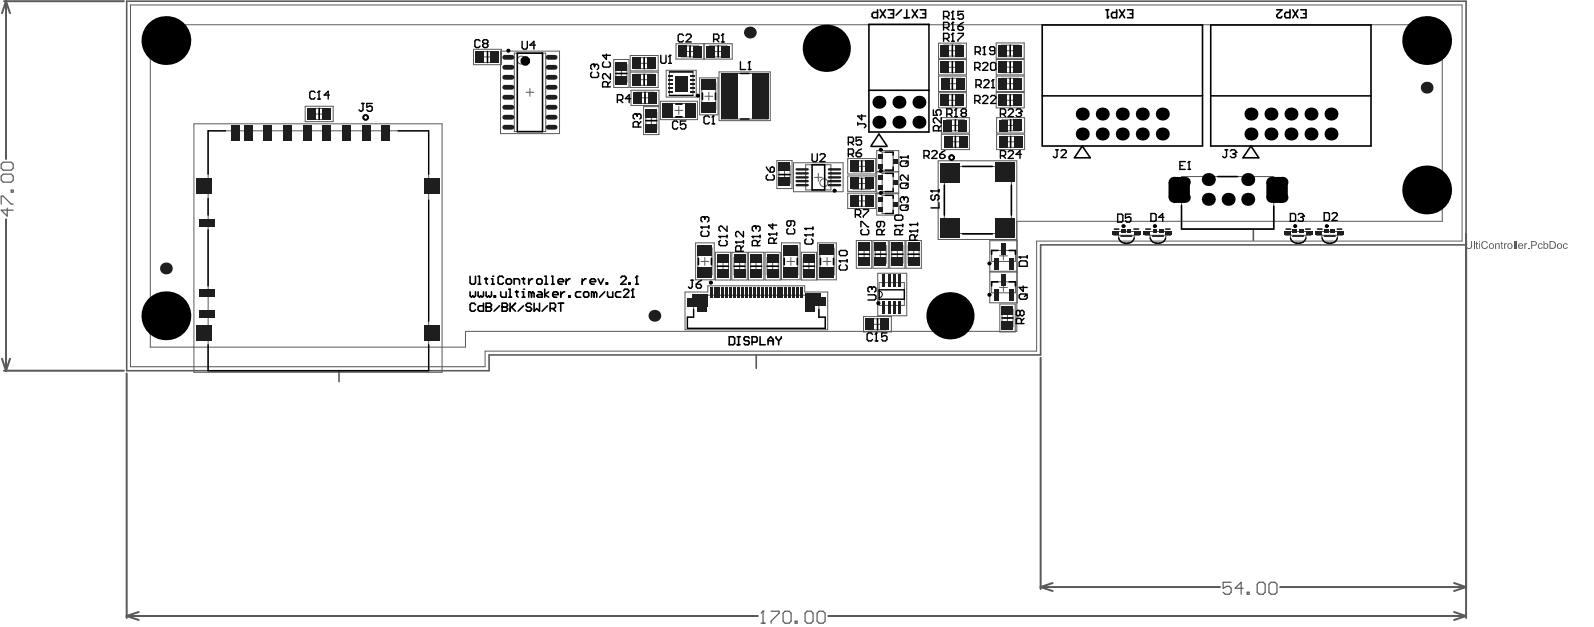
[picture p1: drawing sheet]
<svg xmlns="http://www.w3.org/2000/svg" width="337mm" height="133mm" viewBox="0 0 337 133" stroke-linecap="round" stroke-linejoin="round" font-family="sans-serif">
<g fill="none" stroke="#5a5a5a" stroke-width=".21">
<path d="M27.6 1.1h281.7v49.9h-90v23.3h-116.7v3.3h-75zM100.2 10.4h5.9v3.3h-5.9zM101.3 10.9h3.7v2.3h-3.7zM102.3 12h1.6M103.1 11.2v1.7M105.9 10.8h12.5v17.5h-12.5zM108.8 11.2h6.7v16.6h-6.7zM111.3 19.5h1.7M112.1 18.7v1.7M129.9 12.6h3.2v5.9h-3.2zM130.3 13.7h2.4v3.7h-2.4zM130.6 15.5h1.7"/>
<path d="M131.5 14.7v1.7M133.3 11.7h6v3.3h-6zM133.3 15.3h6v3.2h-6zM133.5 19.1h5.9v3.2h-5.9zM134.5 12.2h3.7v2.3h-3.7zM134.5 15.7h3.7v2.3h-3.7zM134.6 19.5h3.7v2.4h-3.7zM135.5 16.9h1.6M135.5 13.4h1.6M136.3 12.5v1.7M136.3 16.1v1.6M136.5 19.9v1.6"/>
<path d="M141 14.9h6.3v5.6h-6.3zM141.6 15.2h5v5h-5zM143 9.3h5.9v3.2h-5.9zM144.1 9.7h3.7v2.3h-3.7zM145.1 10.9h1.7M146 10.1v1.6M148 16.5h3.9v7.8h-3.9zM148.5 17.5h3v5.7h-3zM149 9.3h5.9v3.2h-5.9zM150 19.5v1.7M150.1 9.7h3.7v2.3h-3.7zM151.2 10.9h1.6"/>
<path d="M152 10.1v1.6M152.1 15.2h10.9v10.3h-10.9zM152.6 15.5h9.9v9.7h-9.9zM198.6 9.1h5.9v3.2h-5.9zM198.6 12.6h5.9v3.2h-5.9zM198.6 16.1h5.9v3.3h-5.9zM198.6 19.6h5.9v3.2h-5.9zM199.7 9.5h3.7v2.4h-3.7zM199.7 13.1h3.7v2.3h-3.7zM199.7 16.6h3.7v2.3h-3.7zM200.7 17.7h1.6M200.7 10.7h1.6"/>
<path d="M200.7 14.2h1.6M201.5 9.9v1.7M201.5 13.4v1.6M201.5 16.9v1.6M210.8 9.1h5.9v3.2h-5.9zM210.8 12.6h5.9v3.2h-5.9zM210.8 16.1h5.9v3.3h-5.9zM210.8 19.6h5.9v3.2h-5.9zM211.9 9.5h3.7v2.4h-3.7zM211.9 13.1h3.7v2.3h-3.7zM211.9 16.6h3.7v2.3h-3.7zM212.9 17.7h1.7"/>
<path d="M212.9 14.2h1.7M212.9 10.7h1.7M213.7 9.9v1.6M213.7 13.4v1.6M213.7 16.9v1.6M41 26.2h52.5v52.6h-52.5zM44 27.7h46.7v50.7h-46.7zM64.6 22.5h5.9v3.2h-5.9zM65.7 22.9h3.7v2.4h-3.7zM66.7 24.1h1.7M67.5 23.3v1.6M135.6 20.7h1.7"/>
<path d="M136.2 22.6h3.2v5.9h-3.2zM136.6 23.7h2.4v3.6h-2.4zM137 25.5h1.6M137.8 24.7v1.7M139.7 21.4h7.9v3.9h-7.9zM140.8 21.9h5.7v2.9h-5.7zM142.8 23.4h1.7M143.6 22.5v1.7M149.1 20.4h1.7M164.4 34h3.2v5.9h-3.2zM164.8 35.1h2.4v3.6h-2.4zM165.1 36.9h1.7"/>
<path d="M166 36.1v1.7M167.9 34.4h10.5v6.2h-10.5zM170.5 34.9h5.3v5.3h-5.3zM172.3 37.5h1.7M173.1 36.7v1.6M179.4 33.5h5.9v3.3h-5.9zM179.4 37.2h5.9v3.3h-5.9zM180.5 34h3.6v2.3h-3.6zM180.5 37.7h3.6v2.3h-3.6zM181.5 38.8h1.7M181.5 35.2h1.7M182.3 34.4v1.6"/>
<path d="M182.3 38v1.7M185.5 31.9h4.7v8.9h-4.7zM185.5 36.3h4.7M186.6 32.2h2.4v3.8h-2.4zM186.6 36.7h2.4v3.8h-2.4zM199.2 24.9h5.9v3.2h-5.9zM199.2 28.4h5.9v3.2h-5.9zM199.7 20h3.7v2.4h-3.7zM199.8 35.2h14.2v14.2h-14.2zM200.3 25.4h3.7v2.3h-3.7zM200.3 28.9h3.7v2.3h-3.7zM200.7 21.2h1.6"/>
<path d="M201.3 30h1.7M201.3 26.5h1.7M201.5 20.4v1.7M202.1 25.7v1.6M202.1 29.2v1.6M210.9 24.9h5.9v3.2h-5.9zM210.9 28.4h5.9v3.2h-5.9zM211.9 20h3.7v2.4h-3.7zM212 25.4h3.6v2.3h-3.6zM212 28.9h3.6v2.3h-3.6zM212.9 21.2h1.7M213 30h1.7"/>
<path d="M213 26.5h1.7M213.7 20.4v1.6M213.8 25.7v1.6M213.8 29.2v1.6M250 37.4h19.5v11.1h-19.5zM147.2 51.4h3.9v7.8h-3.9zM147.6 52.5h3v5.6h-3zM148.3 55.3h1.7M149.1 54.5v1.7M151.4 53.4h3.2v5.8h-3.2zM151.8 54.5h2.3v3.6h-2.3zM152.1 56.3h1.7"/>
<path d="M153 55.5v1.6M154.8 53.4h3.3v5.8h-3.3zM155.3 54.5h2.3v3.6h-2.3zM155.6 56.3h1.7M156.5 55.5v1.6M158.4 53.4h3.2v5.8h-3.2zM158.8 54.5h2.4v3.6h-2.4zM159.2 56.3h1.6M160 55.5v1.6M161.9 53.4h3.2v5.8h-3.2zM162.3 54.5h2.4v3.6h-2.4zM162.6 56.3h1.7"/>
<path d="M163.5 55.5v1.6M165.3 51.4h4v7.8h-4zM165.8 52.5h3v5.6h-3zM166.5 55.3h1.6M167.3 54.5v1.7M169.5 53.4h3.3v5.8h-3.3zM170 54.5h2.3v3.6h-2.3zM170.3 56.3h1.7M171.1 55.5v1.6M173 51.4h3.9v7.8h-3.9zM173.5 52.5h3v5.6h-3zM174.1 55.3h1.7"/>
<path d="M175 54.5v1.7M179.4 40.9h5.9v3.2h-5.9zM180.5 41.3h3.6v2.3h-3.6zM181.2 50.9h3.2v5.8h-3.2zM181.5 42.5h1.7M181.6 52h2.4v3.6h-2.4zM182 53.8h1.6M182.3 41.7v1.6M182.8 53v1.6M184.7 50.9h3.3v5.8h-3.3zM185.2 52h2.3v3.6h-2.3zM185.5 53.8h1.6"/>
<path d="M185.5 41h4.7v4.5h-4.7zM185.7 57.8h6.1v9h-6.1zM186 59.8h5.3v4.8h-5.3zM186.3 53v1.6M186.6 41.3h2.4v3.9h-2.4zM188.2 50.9h3.3v5.8h-3.3zM188.7 52h2.3v3.6h-2.3zM189 53.8h1.7M189.9 53v1.6M191.7 50.9h3.2v5.8h-3.2zM192.1 52h2.4v3.6h-2.4zM192.5 53.8h1.6"/>
<path d="M193.3 53v1.6M209.4 50.9h5.8v6.5h-5.8zM209.4 57.6h5.8v6.5h-5.8zM209.8 53h5v2.3h-5zM209.8 59.6h5v2.3h-5zM211.5 54.1h1.6M212.3 53.3v1.7M212.3 60v1.7M215.1 46.8h90.1v-41.6h-273.4v68.2h66.7v-3.3h116.6v-36.1h-16.6v16.7h16.6M235.7 49h5.3v.8h-5.3zM236.6 49.8v.3M236.7 50.1a1.31 1.31 0 0 0 1.3 1.3"/>
<path d="M238 51.5h.7M240 49.8a1.37 1.37 0 0 1-1.3 1.6M242.3 49h5.4v.8h-5.4zM243.3 49.8a1.37 1.37 0 0 0 1.3 1.6M244.6 51.5h.7M246.6 50.1a1.31 1.31 0 0 1-1.3 1.3M246.7 49.8v.3M272 49h5.3v.8h-5.3zM273 49.8a1.37 1.37 0 0 0 1.3 1.6M274.3 51.5h.7M276.3 49.8a1.37 1.37 0 0 1-1.3 1.6M278.6 49h5.4v.8h-5.4z"/>
<path d="M279.7 49.8v.3M279.7 50.1a1.31 1.31 0 0 0 1.3 1.3M281 51.5h.7M283 49.8a1.43 1.43 0 0 1-1.3 1.6M144.9 61.8h4.9v-1.3h20.5v1.3h4.8v8h-30.2zM146.8 62.5h26.5v4.6h1.3v2.4h-29.2v-2.4h1.4zM182.7 67h5.9v3.2h-5.9zM183.8 67.4h3.7v2.4h-3.7zM184.8 68.6h1.7M185.7 67.8v1.7M211.5 60.8h1.6M211.5 64.3h3.3v5.9h-3.3z"/>
<path d="M212 65.5h2.3v3.6h-2.3zM212.3 67.3h1.7M213.1 66.5v1.6"/>
<circle cx="110.3" cy="12.7" r=".85"/>
<circle cx="174.3" cy="38.7" r=".85"/>
</g>
<g fill="none" stroke="#5a5a5a" stroke-width=".42">
<path d="M.8 .3h25.4M1.3 .3l-.9 2.5M1.3 .3v33.3M1.3 .3l.8 2.5M1.3 46.4v32M310.2 49.5v81.2M.4 75.9l.9 2.5M.8 78.4h25.4M2.1 75.9l-.8 2.5M26.8 79v51.7M220.2 75.7v48.9M26.8 130.3l2.5 .9"/>
<path d="M26.8 130.3h133.5M29.3 129.5l-2.5 .8M175.3 130.3h134.9M220.2 124.2l2.5 .8M220.2 124.2h37.9M222.7 123.3l-2.5 .9M270.9 124.2h39.3M307.7 123.3l2.5 .9M307.7 129.5l2.5 .8M310.2 130.3l-2.5 .9M310.2 124.2l-2.5 .8"/>
</g>
<path d="M26.8 .3h283.4v51.5h-90v23.3h-116.7v3.3h-76.7zM265.2 48.5v2.3M71.7 78.4v2.4M160 75.1v2.8" fill="none" stroke="#5a5a5a" stroke-width=".34"/>
<g fill="none" stroke="#5a5a5a" stroke-width=".25">
<path d="M.3 34.7l.4-.4h1.7l.4 .4v.9l-.4 .4h-1.7l-.4-.4zM.3 37.3l.4-.5h1.7l.4 .5v.8l-.4 .4h-1.7l-.4-.4zM.3 43.2v-1.7h.4l1.7 1.7h.4M1.5 44v1.7l-1.2-1.2h2.5M2.4 40.2h.4v.4h-.4zM161 131.8h.9M161.4 129.3h.1M161.4 129.3v2.5M161.4 129.3l-.4 .4M163.1 129.3h1.7v.4l-1.7 1.7v.4M165.7 129.7l.4-.4h.9l.4 .4v1.7l-.4 .4h-.9l-.4-.4zM168.2 131.4h.4v.4h-.4z"/>
<path d="M170.3 129.7l.5-.4h.8l.4 .4v1.7l-.4 .4h-.8l-.5-.4zM172.9 129.7l.4-.4h.8l.5 .4v1.7l-.5 .4h-.8l-.4-.4zM260.5 123.2h-1.7v1.2l.8-.4h.5l.4 .4v.9l-.4 .4h-.9l-.4-.4M263 124.4h-1.7l1.3-1.2v2.5M263.9 125.3h.4v.4h-.4zM266 123.6l.4-.4h.9l.4 .4v1.7l-.4 .4h-.9l-.4-.4zM268.5 123.6l.4-.4h.9l.4 .4v1.7l-.4 .4h-.9l-.4-.4z"/>
</g>
<g fill="#5a5a5a">
<path d="M310.2 51h.2v1.1a.43 .43 0 0 0 .5 .4 .43 .43 0 0 0 .3-.5v-1h.3l-.1 1.3-.2 .3h-.5a.53 .53 0 0 1-.5-.6z"/>
<path d="M311.8 51h.2v1.6h-.2z"/>
<path d="M312.3 51.2l.2-.2v.5h.2v.1h-.2v.8l.3 .2h-.4l-.1-1h-.1z"/>
<path d="M313.6 51.2l.7-.2 .3 .1 .2 .4-.2-.1a.6 .6 0 0 0-1 .1 .6 .6 0 0 0 .3 .9l.4 .1 .3-.4h.2l-.4 .5h-.7l-.3-.5z"/>
<path d="M316.3 51.5h.2v.1l.4-.2 .3 .2 .1 1h-.2v-.7a.28 .28 0 0 0-.3-.3 .28 .28 0 0 0-.3 .4v.6h-.2z"/>
<path d="M317.6 51.2l.2-.2v.5h.2v.1h-.2v.8l.3 .2-.5-.1v-.9h-.1z"/>
<path d="M318.2 51.5h.2v.1l.3-.2 .2 .1-.5 .3v.8h-.2z"/>
<path d="M320.3 51h.1v1.6h-.1z"/>
<path d="M320.7 51h.2v1.6h-.2z"/>
<path d="M322.5 51.5h.2v.1l.4-.1v.2a.26 .26 0 0 0-.3 0 .26 .26 0 0 0-.1 .3v.6h-.2z"/>
<path d="M323.4 52.4h.2v.2h-.2z"/>
<path d="M325.5 51.6l.4-.2 .5 .4h-.2l-.3-.2-.3 .4a.34 .34 0 0 0 .2 .5 .34 .34 0 0 0 .4-.3h.2l-.2 .4h-.6l-.2-.3z"/>
<path d="M330.7 51.7l.5-.3 .4 .2 .1 .2h-.3a.36 .36 0 0 0-.5-.1 .36 .36 0 0 0 0 .5 .3 .3 0 0 0 .3 .3 .3 .3 0 0 0 .3-.3h.2v.2l-.3 .2-.6-.1z"/>
<path d="M312.9 51h.2v.3h-.2zM312.9 51.5h.2v1.1h-.2z"/>
<path d="M315 52.1a.6 .6 0 0 1 1.2 0 .6 .6 0 0 1-1.2 0zM315.2 52a.4 .4 0 0 0 .8 0 .4 .4 0 0 0-.8 0z"/>
<path d="M318.9 52a.6 .6 0 0 1 1.2 0 .6 .6 0 0 1-1.2 0zM319.2 51.8v.6l.4 .1 .2-.3v-.4l-.3-.2z"/>
<path d="M321.3 51.7l.5-.3 .5 .4v.3h-.9a.33 .33 0 0 0 .3 .4 .33 .33 0 0 0 .3-.2h.3l-.2 .3-.3 .1-.5-.2-.1-.2zM321.5 51.8l-.1 .1h.6a.33 .33 0 0 0-.2-.3 .33 .33 0 0 0-.3 .2z"/>
<path d="M324 51h.9l.3 .4-.2 .5-.8 .1v.6h-.2zM324.2 51.2v.6h.4a.3 .3 0 0 0 .4-.3 .3 .3 0 0 0-.4-.3z"/>
<path d="M326.6 51h.1v.6l.4-.2 .5 .4v.5l-.3 .3h-.4l-.2-.1v.1h-.1zM326.8 51.7v.6a.38 .38 0 0 0 .6 0 .38 .38 0 0 0-.1-.6l-.2-.1z"/>
<path d="M327.8 51h1l.4 .4v.7l-.3 .5h-1.1zM328.1 51.2v1.2h.7l.2-.5-.1-.5-.2-.2z"/>
<path d="M329.4 52a.6 .6 0 0 1 1.2 0 .6 .6 0 0 1-1.2 0zM329.7 51.8l-.1 .2a.39 .39 0 0 0 .5 .5 .39 .39 0 0 0 .2-.7 .32 .32 0 0 0-.3-.2 .32 .32 0 0 0-.3 .2z"/>
</g>
<g fill="none" stroke="#000" stroke-width=".34">
<path d="M103.1 10.9v2.3M109.5 11.2h5.3v16.6h-5.3zM130.3 15.5h2.4M136.3 12.2v2.3M136.3 15.7v2.3M136.5 19.5v2.4M146 9.7v2.3M148.6 19.7v1.3M151.4 19.7v1.3M152 9.7v2.3M183.8 5.2h12.7v22.7h-12.7zM183.8 19.1h12.7"/>
<path d="M185.7 2.1v1.7h-.9l-.3-.3v-.6l.3-.3h.9M186.2 2.1l1.2 1.7M187.4 2.1l-1.2 1.7M187.9 2.1h1.2v1.7h-1.2M188.5 2.9h.6M190.7 2.1l-1.1 1.1M191.3 3.8h1.1M191.8 2.1v1.7M193 2.1l1.1 1.7M194.1 2.1l-1.1 1.7M194.7 2.1h1.1v1.7h-1.1M195.2 2.9h.6"/>
<path d="M201.5 9.5v2.4M201.5 13.1v2.3M201.5 16.6v2.3M213.7 9.5v2.4M213.7 13.1v2.3M213.7 16.6v2.3M220.5 5.3h33.9v25.6h-33.9zM234 2.1h.6M234.3 2.1v1.7l.3-.3M236.3 2.1v1.7h-.9l-.2-.3v-.6l.2-.3h.9M236.9 2.1l1.1 1.7M238 2.1l-1.1 1.7"/>
<path d="M238.6 2.1h1.1v1.7h-1.1M239.1 2.9h.6M256.2 5.3h33.9v25.6h-33.9zM270.1 2.1h1.1l-1.1 1.1v.3l.3 .3h.6l.2-.3M272.9 2.1v1.7h-.8l-.3-.3v-.6l.3-.3h.8M273.5 2.1l1.1 1.7M274.6 2.1l-1.1 1.7M275.2 2.1h1.1v1.7h-1.1M275.8 2.9h.5M67.5 22.9v2.4M136.6 25.5h2.4M143 24.7h1.3"/>
<path d="M143 22h1.3M164.8 36.9h2.4M171.8 34.9h2.7v5.3h-2.7zM182.3 34v2.3M182.3 37.7v2.3M184.3 30.8l1.7-2.4 1.7 2.4M184.3 31h3.4M199.8 39.2v6.3M201.5 20v2.4M202.1 25.4v2.3M202.1 28.9v2.3M203.7 35.2h6.3"/>
<path d="M213.7 20v2.4M213.8 25.4v2.3M213.8 28.9v2.3M214 39.2v6.3M220.5 20.3h33.9M229 30.9l1.7 2.5h-3.4zM256.2 20.3h33.9M257.6 37.4h4.2M264.7 30.9l1.6 2.5h-3.3zM99.5 58.4v1.4l.3 .3h.5l.3-.3v-1.4M101.2 58.4h.2v1.7M102.6 59h.5"/>
<path d="M102.8 58.7v1.1l.3 .3M104 59h.2v1.1M106.5 58.7l-.3-.3h-.5l-.3 .3v1.1l.3 .3h.5l.3-.3M107.1 59.3l.3-.3h.5l.3 .3v.5l-.3 .3h-.5l-.3-.3zM110.5 59h.5M110.8 58.7v1.1l.2 .3M111.9 59v1.1M112.7 59h-.2l-.6 .6M113.6 59.3l.3-.3h.5l.3 .3v.5l-.3 .3h-.5l-.3-.3zM115.3 58.4h.2v1.7M116.7 58.4h.2v1.7M118.1 59.6h1.1v-.3l-.3-.3h-.5l-.3 .3v.5l.3 .3h.5"/>
<path d="M119.8 59v1.1M120.6 59h-.3l-.5 .6M123.2 59v1.1M124 59h-.3l-.5 .6M124.9 59.6h1.1v-.3l-.3-.3h-.5l-.3 .3v.5l.3 .3h.5M126.6 59l.5 1.1 .6-1.1M128.3 59.8h.2v.3h-.2zM131.3 58.7l.3-.3h.6l.3 .3v.3l-1.2 1.1h1.2M133 59.8h.3v.3h-.3zM134.5 58.7l.2-.3v1.7M147.8 54.6v1.4M150.5 54.6v1.4"/>
<path d="M151.8 56.3h2.3M155.3 56.3h2.3M158.8 56.3h2.4M162.3 56.3h2.4M165.9 54.6v1.4M168.7 54.6v1.4M170 56.3h2.3M173.6 54.6v1.4M176.4 54.6v1.4M181.6 53.8h2.4M182.3 41.3v2.3M185.2 53.8h2.3"/>
<path d="M188.7 53.8h2.3M192.1 53.8h2.4M203.7 49.5h6.3M211.2 53h-1.4v.8M211.2 59.6h-1.4v.9M213.5 59.6h1.3v.9M213.5 53h1.3v.8M250 43.5v5h19.5v-4.9M99.5 61.7v.9l.3 .3 .2-.3 .3 .3 .3-.3v-.9M100.6 64.4l-.3-.3h-.5l-.3 .3v1.1l.3 .3h.5l.3-.3M101.2 61.7v.9l.2 .3 .3-.3 .3 .3 .3-.3v-.9M101.2 60.1h.5"/>
<path d="M102.3 64.1v1.7h-.9l-.2-.3v-.5l.2-.3h.9M102.8 64.1h.9l.3 .3v.3l-.3 .3 .3 .3v.2l-.3 .3h-.9zM102.8 61.7v.9l.3 .3 .3-.3 .3 .3 .3-.3v-.9M102.8 65h.9M104 60.1h.5M104.5 62.6h.3v.3h-.3zM105.7 64.7l-1.2 1.1M105.9 61.7v.9l.3 .3h.9v-1.2M106.2 64.1h.9l.3 .3v.3l-.3 .3 .3 .3v.2l-.3 .3h-.9zM106.2 65h.9M107.6 61.2h.3v1.7M107.6 62.9h.6"/>
<path d="M107.9 64.1v1.7M108.2 65l.9 .8M108.8 60.1v-1.1h.8l.3 .3v.8M109.1 64.1l-1.2 1.2M109.1 61.7h.5M109.3 61.5v1.1l.3 .3M110.5 62.9h.5M110.5 61.7h.3v1.2M110.8 64.7l-1.2 1.1M112.5 64.4l-.3-.3h-.6l-.3 .3v.3l.3 .3h.6l.3 .3v.2l-.3 .3h-.6l-.3-.3M112.5 62v.9M112.5 62l.2-.3 .3 .3v.9"/>
<path d="M112.5 62l-.3-.3h-.3v1.2M113 64.1v1.7l.6-.5 .6 .5v-1.7M113.9 61.7h.5l.3 .3v.9h-.8l-.3-.3 .3-.3h.8M115.3 61.2v1.7M115.3 60.1h.5M115.8 64.7l-1.1 1.1M116.1 61.7l-.8 .6 .8 .6M116.4 65.3h.8l.3-.3v-.6l-.3-.3h-.8v1.7M116.7 60.1h.5M116.9 65.3l.6 .5M116.9 62.3h1.2v-.3l-.3-.3h-.6l-.3 .3v.6l.3 .3h.6M118.1 64.1h1.1"/>
<path d="M118.6 61.7v1.2M118.6 64.1v1.7M119.5 61.7h-.3l-.6 .6M120.3 62.6h.3v.3h-.3zM122.9 61.7h-.9l-.2 .3v.6l.2 .3h.9M123.7 61.7h.6l.3 .3v.6l-.3 .3h-.6l-.2-.3v-.6zM125.7 62l-.3-.3h-.2v1.2M125.7 62v.9M125.7 62l.3-.3 .3 .3v.9M128 61.7l-1.1 1.2M128.5 61.7v.9l.3 .3h.8v-1.2M131.3 61.7h-.8l-.3 .3v.6l.3 .3h.8"/>
<path d="M131.9 61.5l.3-.3h.6l.2 .3v.2l-1.1 1.2h1.1M133.6 62.9h.6M133.6 61.5l.3-.3v1.7M134.5 60.1h.5M154.3 71.2h.8l.3 .3v1.2l-.3 .2h-.8zM156 72.9h.6M156 71.2h.6M156.3 71.2v1.7M158.5 71.5l-.2-.3h-.6l-.3 .3v.3l.3 .3h.6l.2 .3v.3l-.2 .2h-.6l-.3-.2M159.1 72.4h.9l.2-.3v-.6l-.2-.3h-.9v1.7M160.8 71.2v1.7h1.1M162.5 72.1h1.1"/>
<path d="M162.5 72.9v-1.1l.6-.6 .5 .6v1.1M164.2 71.2v.3l.5 .6M164.7 72.1v.8M165.3 71.2v.3l-.6 .6M185.7 67.4v2.4M212 67.3h2.3"/>
</g>
<g fill="none" stroke="#000" stroke-width=".3">
<path d="M66.6 19.6l-.2-.3h-.6l-.3 .3v1.1l.3 .3h.6l.2-.3M67.5 19.3h.1M67.5 19.3v1.7M67.5 19.3l-.3 .3M101.6 8.7l-.3-.3h-.6l-.2 .3v1.1l.2 .3h.6l.3-.3M102.4 9.2l-.3-.2v-.3l.3-.3h.6l.2 .3v.3l-.2 .2M102.4 9.2l-.3 .3v.3l.3 .3h.6l.2-.3v-.3l-.2-.3M102.4 9.2h.6M110.5 8.7v1.4l.3 .3h.5l.3-.3v-1.4M113.3 9.5h-1.2l.9-.8v1.7M125.2 15.3l-.2 .2v.6l.2 .3h1.1l.3-.3v-.6l-.3-.2M125.5 13.6h.1"/>
<path d="M125.5 13.6h-.3l-.2 .3v.5l.2 .3M125.5 13.6l.3 .3M125.8 13.9l.3-.3h.2l.3 .3v.5l-.3 .3M125.8 13.9v.3M127.7 13.1l-.2 .3v.5l.2 .3h1.1l.3-.3v-.5l-.3-.3M128.3 11.4v1.1l-.8-.8h1.6M128.6 18.4v-.9l-.3-.2h-.6l-.2 .2v.9h1.6M129.1 15.6v1.1l-1.1-1.1h-.3l-.2 .3v.5l.2 .3M129.1 17.3l-.5 .5M139.8 11.7v1.4l.3 .3h.6l.2-.3v-1.4M141.5 13.4h.5M141.6 15.2h5"/>
<path d="M141.8 11.7h.1M141.8 11.7v1.7M141.8 11.7l-.3 .3M144.6 7.5l-.3-.3h-.6l-.2 .3v1.1l.2 .3h.6l.3-.3M145.1 7.5l.3-.3h.6l.2 .3v.3l-1.1 1.1h1.1M151 8.3h.8l.3-.2v-.6l-.3-.3h-.8v1.7M151.5 8.3l.6 .6M152.6 8.9h.6M152.9 7.2h.1M152.9 7.2v1.7M152.9 7.2l-.3 .3M156.7 15.5h1.8"/>
<path d="M156.7 13.1v1.6h1.1M158.3 14.7h.6M158.6 13.1h.1M158.6 13.1v1.6M158.6 13.1l-.3 .2M199.6 3.5h.9l.3-.2v-.6l-.3-.3h-.9v1.7M199.6 5.8h.9l.3-.2v-.6l-.3-.3h-.9v1.7M199.6 8.2h.9l.3-.3v-.5l-.3-.3h-.9v1.6M200.2 3.5l.6 .6M200.2 5.8l.6 .6M200.2 8.2l.6 .5M201.3 4.1h.6"/>
<path d="M201.3 6.4h.6M201.3 8.7h.6M201.6 2.4h.1M201.6 4.7h.1M201.6 7.1h.1M201.6 2.4v1.7M201.6 4.7v1.7M201.6 7.1v1.6M201.6 2.4l-.3 .3M201.6 4.7l-.3 .3M201.6 7.1l-.3 .3M202.7 5.6h.8l.3 .2v.3l-.3 .3h-.5l-.3-.3z"/>
<path d="M202.7 7.1h1.1v.3l-1.1 1v.3M203.8 2.4h-1.1v.9l.6-.3h.2l.3 .3v.5l-.3 .3h-.5l-.3-.3M203.8 4.7l-1.1 .9M206.2 14.3h.8l.3-.2v-.6l-.3-.3h-.8v1.7M206.3 11h.8l.3-.3v-.5l-.3-.3h-.8v1.6M206.5 18h.8l.3-.3v-.5l-.3-.3h-.8v1.6M206.8 14.3l.5 .6M206.9 11l.5 .5M207 18l.6 .5M207.9 13.5l.3-.3h.5l.3 .3v.3l-1.1 1.1h1.1M208 11.5h.5M208.1 17.2l.3-.3h.6l.2 .3v.2l-1.1 1.1h1.1"/>
<path d="M208.3 9.9h.1M208.3 9.9v1.6M208.3 9.9l-.3 .3M209.6 13.5l.2-.3h.6l.3 .3v1.1l-.3 .3h-.6l-.2-.3zM209.8 18.5h.6M210.1 16.9h.1M210.1 16.9v1.6M210.1 16.9l-.3 .3M210.5 10.7h-.9l-.2-.3v-.2l.2-.3h.6l.3 .3v1.1l-.3 .2h-.6l-.2-.2M47.7 27.7h-3.7v9.1M67.2 21h.5M69.7 20.1h-1.1l.8-.8v1.7"/>
<path d="M76.5 21.9h.6M76.8 21.9v1.3l-.3 .3h-.2l-.3-.3M78.8 21.9h-1.2v.8l.6-.3h.3l.3 .3v.5l-.3 .3h-.6l-.3-.3M84.2 27.7h6.5v9.1M130.6 21.2h.9l.3-.3v-.6l-.3-.3h-.9v1.7M131.2 21.2l.6 .5M133.4 20.9h-1.1l.8-.9v1.7M134.5 24.1h.1M134.5 24.1h-.2l-.3 .3v.5l.3 .3M134.5 24.1l.3 .3M134.8 24.4l.3-.3h.3l.2 .3v.5l-.2 .3M134.8 24.4v.2"/>
<path d="M135.1 26.9v-.9l-.3-.3h-.5l-.3 .3v.9h1.6M135.6 25.7l-.5 .6M141.6 20.2h5M143.4 25.9l-.2-.3h-.6l-.3 .3v1.1l.3 .3h.6l.2-.3M145.1 25.6h-1.1v.9l.5-.3h.3l.3 .3v.5l-.3 .3h-.5l-.3-.3M150.1 24.8l-.3-.3h-.5l-.3 .3v1.1l.3 .3h.5l.3-.3M150.6 26.2h.6M150.9 24.5h.1M150.9 24.5v1.7M150.9 24.5l-.3 .3M156.7 25.2h1.8M162.1 35.3l.9 1.1"/>
<path d="M162.4 37l-.3 .3v.5l.3 .3h1.1l.3-.3v-.5l-.3-.3M163 35.6l.3-.3h.2l.3 .3v.6l-.3 .2h-.5zM171.8 32.5v1.4l.3 .3h.5l.3-.3v-1.4M173.5 32.8l.3-.3h.5l.3 .3v.3l-1.1 1.1h1.1M179.5 32.6h.8l.3-.2v-.6l-.3-.3h-.8v1.7M179.5 30.1h.8l.3-.2v-.6l-.3-.3h-.8v1.7M180 30.1l.6 .6M180 32.6l.6 .6M181.1 32.4h.9l.3 .2v.3l-.3 .3h-.6l-.3-.3zM181.5 26.2h1.4l.3 .3v.2l-.3 .3M181.5 25.9v.6M182.3 29h-1.2v.9l.6-.3h.3l.3 .3v.5l-.3 .3h-.6l-.3-.3"/>
<path d="M182.3 31.5l-.6 .3-.6 .6M182.3 24.3v1.1l-.8-.9h1.7M187.3 32.2h1.7v.6M187.3 36.7h1.7v.7M189 35.3v.7h-1.7M189 39.8v.7h-1.7M190.5 33.3h.1M190.5 39l.2-.3h1.2l.2 .3v.5l-.2 .3h-1.2l-.2-.3zM190.5 33.3h1.6M190.5 33.3l.2 .2M190.7 34.1h1.2l.2 .3v.5l-.2 .3h-1.2l-.2-.3v-.5zM192.1 37.1v1.1l-1.1-1.1h-.3l-.2 .3v.5l.2 .3"/>
<path d="M192.1 33v.5M192.1 34.1l-.5 .5M192.1 38.7l-.5 .6M195.5 33h.8l.3-.3v-.6l-.3-.2h-.8v1.6M196 33l.6 .5M197.1 32.1l.3-.2h.6l.2 .2v.3l-1.1 1.1h1.1M197.5 23.2v1.2h.8l-.3-.6v-.3l.3-.3h.6l.2 .3v.6l-.2 .3M198.6 27.7v-.8l-.3-.3h-.5l-.3 .3v.8h1.6M198.8 32.7h.8l.3 .3v.3l-.3 .2h-.5l-.3-.2zM199.1 24.9v1.1l-1.1-1.1h-.2l-.3 .3v.5l.3 .3M199.1 26.6l-.5 .5M199.9 31.9l-.5 .2-.6 .6"/>
<path d="M200.3 24.1h.9l.2-.2v-.6l-.2-.3h-.9v1.7M200.9 24.1l.5 .6M202 24.7h.6M202.3 23h.1M202.3 23l-.3 .3M202.3 23v1.7M203.7 23.9l-.3-.3v-.3l.3-.3h.5l.3 .3v.3l-.3 .3M203.7 23.9l-.3 .2v.3l.3 .3h.5l.3-.3v-.3l-.3-.2M203.7 23.9h.5M206.2 21.3h.8l.3-.3v-.5l-.3-.3h-.8v1.7M206.8 21.3l.5 .6M207.9 20.5l.3-.3h.5l.3 .3v.2l-1.1 1.2h1.1"/>
<path d="M209.6 20.5l.2-.3h.6l.3 .3v.2l-1.1 1.2h1.1M211.7 33h.8l.3-.3v-.6l-.3-.2h-.8v1.6M211.7 24.1h.8l.3-.2v-.6l-.3-.3h-.8v1.7M212.2 33l.6 .5M212.2 24.1l.6 .6M213.3 32.1l.3-.2h.6l.2 .2v.3l-1.1 1.1h1.1M213.3 23.3l.3-.3h.6l.2 .3v.3l-1.1 1.1h1.1M215 23.3l.3-.3h.5l.3 .3v.3M215.6 23.9h.2M215.8 23.9l.3 .2v.3l-.3 .3h-.5l-.3-.3M216.1 23.6h.1M216.1 32.7h-1.1l.8-.8v1.6"/>
<path d="M216.1 23.6l-.3 .3M223.4 31.7h.5M223.6 31.7v1.4l-.2 .2h-.3l-.3-.2M224.5 31.9l.2-.2h.6l.3 .2v.3l-1.1 1.1h1.1M249.6 35h.6M250.8 34.2h-1.2v1.6h1.2M251.3 35.8h.6M251.6 34.2h.1M251.6 34.2v1.6M251.6 34.2l-.3 .2M259.2 31.7h.6M259.5 31.7v1.4l-.3 .2h-.2l-.3-.2"/>
<path d="M260.3 31.9l.3-.2h.6l.3 .2v.3M260.9 32.5h.3M261.2 32.5l.3 .3v.3l-.3 .2h-.6l-.3-.2M261.5 32.2h.1M261.5 32.2l-.3 .3M44 42v3.5M44 48.6v11.9M90.7 42.3v25.6M146.2 59.3h.6M146.5 59.3v1.4l-.3 .3h-.3l-.2-.3M148.3 48h.1M148.3 48h1.7"/>
<path d="M148.3 48l.3 .3M148.4 59.3l-1.1 .8M148.6 48.9l-.3 .2v.6l.3 .3h1.1l.3-.3v-.6l-.3-.2M148.9 45.8h.1M148.9 45.8h-.3l-.3 .3v.5l.3 .3M148.9 45.8l.2 .3M149.1 46.1l.3-.3h.3l.3 .3v.5l-.3 .3M149.1 46.1v.3M150 47.7v.6M152.1 50h.1M152.1 50h1.7M152.1 50l.3 .3"/>
<path d="M152.4 50.9l-.3 .2v.6l.3 .3h1.1l.3-.3v-.6l-.3-.2M153.8 47.8v1.1l-1.1-1.1h-.3l-.3 .3v.5l.3 .3M153.8 49.8v.5M155.6 51.2h.1M155.6 51.2h1.7M155.6 51.2l.3 .3M156.7 53.2v-.9l-.2-.3h-.6l-.3 .3v.9h1.7M157.3 49v1.1l-1.1-1.1h-.3l-.3 .3v.5l.3 .3M157.3 52l-.6 .6M157.3 50.9v.6M159.2 50h.1M159.2 50h1.6"/>
<path d="M159.2 50l.2 .3M159.7 47.8h.1M159.7 47.8h-.3l-.2 .3v.5l.2 .3M159.7 47.8l.3 .3M160 48.1l.3-.3h.2l.3 .3v.5l-.3 .3M160 48.1v.3M160.3 52v-.9l-.3-.2h-.6l-.2 .2v.9h1.6M160.8 50.9l-.5 .5M160.8 49.8v.5M162.6 49.5h.1M162.6 49.5l.3 .3M162.6 49.5h1.7"/>
<path d="M163.5 47.3v1.1l-.9-.8h1.7M163.8 51.5v-.8l-.3-.3h-.6l-.3 .3v.8h1.7M164.3 50.4l-.5 .5M164.3 49.3v.5M166.7 48.4l-.2 .2v.6l.2 .3h1.2l.2-.3v-.6l-.2-.2M167.3 46.7v.8l-.3 .3h-.3l-.2-.3v-.5l.2-.3h1.2l.2 .3v.5l-.2 .3M170.3 49.7h.1M170.3 48.3h.1M170.3 49.7h1.7M170.3 49.7l.3 .3M170.3 48.3h1.7M170.3 48.3l.3 .3"/>
<path d="M170.6 50.5l-.3 .3v.6l.3 .2h1.1l.3-.2v-.6l-.3-.3M172 48v.6M172 49.4v.6M177.6 55.2h.1M177.6 55.2h1.6M177.6 53.2l.2-.2h1.1l.3 .2v.6l-.3 .3h-1.1l-.2-.3zM177.6 55.2l.2 .3M177.8 56l-.2 .3v.6l.2 .2h1.1l.3-.2v-.6l-.3-.3M179.2 54.9v.6M181 45.4h.8l.3-.2v-.6l-.3-.3h-.8v1.7M181.5 45.4l.6 .6M182.2 48v-1.1h.2l1.1 1.1h.3"/>
<path d="M182.4 48.6l-.2 .2v.6l.2 .2h1.1l.3-.2v-.6l-.3-.2M182.7 44.3h1.1v.3l-1.1 1.1v.3M186.3 46.9v.8l-.3 .3h-.2l-.3-.3v-.5l.3-.3h1.1l.2 .3v.5l-.2 .3M186.6 49.6v-.8l-.3-.2h-.5l-.3 .2v.8h1.6M187.1 48.6l-.5 .5M187.3 41.3h1.7v.7M189 44.5v.7h-1.7M189.3 47.7h.1M189.3 45.8l.3-.3h1.1l.3 .3v.5l-.3 .3h-1.1l-.3-.3zM189.3 47.7l.3 .3M189.3 47.7h1.7M190.4 49.6v-.8l-.2-.2h-.6l-.3 .2v.8h1.7"/>
<path d="M190.5 43.6l.2-.2h1.2l.2 .2v.6l-.2 .3h-1.2l-.2-.3zM191 48.6l-.6 .5M191 47.5v.5M191 41.7h.1M191 41.7h-.3l-.2 .3v.6l.2 .2M191 41.7l.3 .3M191.3 42v.3M191.3 42l.3-.3h.3l.2 .3v.6l-.2 .2M192.1 43.4l-.5 .5M192.5 48.9h.1M192.5 47.5h.1M192.5 48.9h1.6"/>
<path d="M192.5 48.9l.3 .2M192.5 47.5h1.6M192.5 47.5l.3 .2M193.6 50.8v-.8l-.3-.3h-.5l-.3 .3v.8h1.6M194.1 49.7l-.5 .5M194.1 47.2v.5M194.1 48.6v.5M197 40.4h.1M197 40.4h1.7M197 40.4l.3 .2M197.3 41.2l-.3 .3v.5l.3 .3h.2l.3-.3v-.5l.3-.3h.3l.3 .3v.5l-.3 .3M198.7 42.9v1.1h-1.7"/>
<path d="M198.7 40.1v.5M215.6 54.4h.1M215.6 55.5l.3-.3h1.1l.3 .3v.8h-1.7zM215.6 54.4h1.7M215.6 54.4l.3 .2M217.3 54.1v.5M235.8 48.5h.9M236.5 45.3h.8l.3 .3v1.1l-.3 .3h-.8zM236.7 50.3a1.31 1.31 0 0 0 1.3 1.1M237.2 49.9h2.3M238 51.5h.7M239.3 45.3h-1.2v.8l.9-.2 .3 .2v.6l-.3 .3h-.6l-.3-.3"/>
<path d="M239.9 48.5h1M240 50.3a1.31 1.31 0 0 1-1.3 1.1M242.4 48.5h1M243.4 50.3a1.31 1.31 0 0 0 1.2 1.1M243.5 45.2h.8l.3 .2v1.2l-.3 .2h-.8zM243.8 49.9h2.4M244.6 51.5h.7M246.3 46h-1.1l.8-.8v1.6M246.6 48.5h1M246.6 50.3a1.31 1.31 0 0 1-1.3 1.1M272.1 48.5h1M273 45.2h.8l.3 .2v1.2l-.3 .2h-.8z"/>
<path d="M273 50.3a1.31 1.31 0 0 0 1.3 1.1M273.5 49.9h2.3M274.3 51.5h.7M274.7 45.4l.2-.2h.6l.3 .2v.3M275.2 46h.3M275.5 46l.3 .3v.3l-.3 .2h-.6l-.2-.2M275.8 45.7h.1M275.8 45.7l-.3 .3M276.2 48.5h1M276.3 50.3a1.31 1.31 0 0 1-1.3 1.1M278.7 48.5h1M279.7 50.3a1.31 1.31 0 0 0 1.3 1.1"/>
<path d="M280.2 49.9h2.3M280.2 45h.8l.3 .3v1.1l-.3 .2h-.8zM281 51.5h.7M281.8 45.3l.3-.3h.6l.2 .3v.3l-1.1 1h1.1M282.9 48.5h1M282.9 50.3a1.31 1.31 0 0 1-1.2 1.1M44 72.9v5.5h46.7v-5.5M146.8 65.5v1.6h-1.4v2.4h29.2v-2.4h-1.3v-1.6M147.3 60.1h.9l.2 .3v.3l-.2 .3h-.6l-.3-.3zM183.6 62.4h1.4l.3 .2v.6l-.3 .3h-1.4M184.2 60.7h.1M184.2 60.7h-.3l-.3 .3v.5l.3 .3"/>
<path d="M184.2 60.7l.3 .3M184.5 61l.3-.3h.2l.3 .3v.5l-.3 .3M184.5 61v.2M184.6 70.7l-.3-.3h-.5l-.3 .3v1.1l.3 .3h.5l.3-.3M185.2 72.1h.5M185.4 70.4h.1M185.4 70.4v1.7M185.4 70.4l-.2 .3M186 61.3h5.3v2h-5.3zM187.7 70.4h-1.1v.9l.8-.3 .3 .3v.5l-.3 .3h-.6l-.2-.3M215.6 62.5l.3-.3h1.1l.3 .3v.5l-.3 .3h-1.1l-.3-.3zM215.8 66l-.2-.3h-.3l-.3 .3v.5l.3 .3h.3l.2-.3"/>
<path d="M215.8 66l.3-.3h.3l.3 .3v.5l-.3 .3h-.3l-.3-.3M215.8 66v.5M216.1 68.5v-.9l-.3-.2h-.5l-.3 .2v.9h1.7M216.5 60.5v1.2l-.9-.9h1.7M216.7 67.4l-.6 .5M217.3 62.2l-.6 .5"/>
</g>
<g fill="#000">
<circle cx="35.1" cy="8.6" r="5.2"/>
<circle cx="174.8" cy="10.2" r="5"/>
<circle cx="234.3" cy="3.8" r=".17"/>
<circle cx="301.9" cy="8.6" r="5.2"/>
<circle cx="186" cy="21.6" r="1.38"/>
<circle cx="186" cy="25.9" r="1.38"/>
<circle cx="190.2" cy="25.9" r="1.38"/>
<circle cx="190.2" cy="21.6" r="1.38"/>
<circle cx="194.4" cy="25.9" r="1.38"/>
<circle cx="194.4" cy="21.6" r="1.38"/>
<circle cx="229" cy="28.4" r="1.38"/>
<circle cx="229" cy="24.1" r="1.38"/>
<circle cx="233.2" cy="28.4" r="1.38"/>
<circle cx="233.2" cy="24.1" r="1.38"/>
<circle cx="237.4" cy="28.4" r="1.38"/>
<circle cx="237.4" cy="24.1" r="1.38"/>
<circle cx="241.7" cy="28.4" r="1.38"/>
<circle cx="241.7" cy="24.1" r="1.38"/>
<circle cx="245.9" cy="28.4" r="1.38"/>
<circle cx="245.9" cy="24.1" r="1.38"/>
<circle cx="248.4" cy="38.5" r="1.12"/>
<circle cx="250.6" cy="38.5" r="1.12"/>
<circle cx="255.7" cy="38" r="1.38"/>
<circle cx="264" cy="38" r="1.38"/>
<circle cx="264.7" cy="28.4" r="1.38"/>
<circle cx="264.7" cy="24.1" r="1.38"/>
<circle cx="268.9" cy="28.4" r="1.38"/>
<circle cx="268.9" cy="24.1" r="1.38"/>
<circle cx="269" cy="38.5" r="1.12"/>
<circle cx="271.3" cy="38.5" r="1.12"/>
<circle cx="273.1" cy="28.4" r="1.38"/>
<circle cx="273.1" cy="24.1" r="1.38"/>
<circle cx="277.4" cy="28.4" r="1.38"/>
<circle cx="277.4" cy="24.1" r="1.38"/>
<circle cx="281.6" cy="28.4" r="1.38"/>
<circle cx="281.6" cy="24.1" r="1.38"/>
<circle cx="104.2" cy="58.4" r=".17"/>
<circle cx="134.7" cy="58.4" r=".17"/>
<circle cx="248.4" cy="41.8" r="1.12"/>
<circle cx="250.6" cy="41.8" r="1.12"/>
<circle cx="255.7" cy="42.2" r="1.38"/>
<circle cx="259.8" cy="42.2" r="1.38"/>
<circle cx="264" cy="42.2" r="1.38"/>
<circle cx="269" cy="41.8" r="1.12"/>
<circle cx="271.3" cy="41.8" r="1.12"/>
<circle cx="301.9" cy="40.2" r="5.2"/>
<circle cx="35.1" cy="66.8" r="5.2"/>
<circle cx="102.8" cy="65" r=".17"/>
<circle cx="106.2" cy="65" r=".17"/>
<circle cx="110.8" cy="61.2" r=".17"/>
<circle cx="133.9" cy="61.2" r=".17"/>
<circle cx="201" cy="66.8" r="5"/>
</g>
<g fill="none" stroke="#000" stroke-width=".42">
<circle cx="107.5" cy="10.7" r=".21"/>
<circle cx="77.4" cy="24.8" r=".51"/>
<circle cx="147.6" cy="20.2" r=".21"/>
<circle cx="186.3" cy="31.7" r=".21"/>
<circle cx="186.3" cy="36.2" r=".21"/>
<circle cx="201.3" cy="33.3" r=".51"/>
<circle cx="150.4" cy="59.8" r=".21"/>
<circle cx="176.6" cy="40.4" r=".21"/>
<circle cx="186.3" cy="40.8" r=".21"/>
<circle cx="209.3" cy="55.7" r=".21"/>
<circle cx="237.7" cy="47.8" r=".21"/>
<circle cx="244.4" cy="47.8" r=".21"/>
<circle cx="274" cy="47.8" r=".21"/>
<circle cx="280.7" cy="47.8" r=".21"/>
<circle cx="185.8" cy="64.1" r=".21"/>
<circle cx="209.3" cy="62.4" r=".21"/>
</g>
<path d="M186 61.6a.68 .68 0 0 1 .7 .7 .68 .68 0 0 1-.7 .7" fill="none" stroke="#000" stroke-width=".21"/>
<circle cx="111.1" cy="12.9" r=".51" fill="none" stroke="#000" stroke-width="1"/>
<g fill="#000">
<path d="M247.2 38.5l1.2-1.1h2.2l1.2 1.1v3.3l-1.2 1.1h-2.2l-1.2-1.1z" fill-rule="evenodd"/>
<path d="M267.9 38.6l1.2-1.2h2.2l1.2 1.2v3.2l-1.2 1.1h-2.2l-1.2-1.1z" fill-rule="evenodd"/>
</g>
<g fill="#1e1e1e">
<path d="M141.3 19.2h1v.4h-1z" fill-rule="evenodd"/>
<path d="M141.3 17.5h1v.4h-1z" fill-rule="evenodd"/>
<path d="M141.3 16.6h1v.5h-1z" fill-rule="evenodd"/>
<path d="M141.3 15.8h1v.5h-1z" fill-rule="evenodd"/>
<path d="M145.3 63h1.2v1.8h-1.2z" fill-rule="evenodd"/>
<path d="M146 19.2h1v.4h-1z" fill-rule="evenodd"/>
<path d="M145.9 17.5h1.1v.4h-1.1z" fill-rule="evenodd"/>
<path d="M145.9 16.6h1v.5h-1z" fill-rule="evenodd"/>
<path d="M145.9 15.8h1.1v.5h-1.1z" fill-rule="evenodd"/>
<path d="M185.8 43.8h1v1h-1z" fill-rule="evenodd"/>
<path d="M185.8 39.2h1v1h-1z" fill-rule="evenodd"/>
<path d="M185.8 37h1v1h-1z" fill-rule="evenodd"/>
<path d="M185.8 32.5h1v1h-1z" fill-rule="evenodd"/>
<path d="M188.9 42.8h1v.9h-1z" fill-rule="evenodd"/>
<path d="M188.9 33.6h1v1h-1z" fill-rule="evenodd"/>
<path d="M199.7 28.8h1.8v2.4h-1.8z" fill-rule="evenodd"/>
<path d="M199.6 25.4h1.9v2.4h-1.9z" fill-rule="evenodd"/>
<path d="M202.9 28.8h1.8v2.4h-1.8z" fill-rule="evenodd"/>
<path d="M202.8 25.4h1.8v2.4h-1.8z" fill-rule="evenodd"/>
<path d="M240 49h1.3v.8h-1.3z" fill-rule="evenodd"/>
<path d="M246.6 49h1.3v.8h-1.3z" fill-rule="evenodd"/>
<path d="M100.6 10.8h1.9v2.4h-1.9z" fill-rule="evenodd"/>
<path d="M103.8 10.8h1.8v2.4h-1.8z" fill-rule="evenodd"/>
<path d="M141.3 18.3h1v.5h-1z" fill-rule="evenodd"/>
<path d="M145 21.8h2.2v3.1h-2.2z" fill-rule="evenodd"/>
<path d="M145.9 18.3h1.1v.5h-1.1z" fill-rule="evenodd"/>
<path d="M150.2 60.8h.5v2.3h-.5z" fill-rule="evenodd"/>
<path d="M153.5 60.8h.5v2.3h-.5z" fill-rule="evenodd"/>
<path d="M152.7 60.8h.5v2.3h-.5z" fill-rule="evenodd"/>
<path d="M151.8 60.8h.5v2.3h-.5z" fill-rule="evenodd"/>
<path d="M156.8 60.8h.5v2.3h-.5z" fill-rule="evenodd"/>
<path d="M156 60.8h.5v2.3h-.5z" fill-rule="evenodd"/>
<path d="M155.2 60.8h.5v2.3h-.5z" fill-rule="evenodd"/>
<path d="M160.2 60.8h.5v2.3h-.5z" fill-rule="evenodd"/>
<path d="M159.3 60.8h.5v2.3h-.5z" fill-rule="evenodd"/>
<path d="M158.5 60.8h.5v2.3h-.5z" fill-rule="evenodd"/>
<path d="M163.5 60.8h.5v2.3h-.5z" fill-rule="evenodd"/>
<path d="M162.7 60.8h.5v2.3h-.5z" fill-rule="evenodd"/>
<path d="M161.9 60.8h.5v2.3h-.5z" fill-rule="evenodd"/>
<path d="M166.9 60.8h.5v2.3h-.5z" fill-rule="evenodd"/>
<path d="M166 60.8h.5v2.3h-.5z" fill-rule="evenodd"/>
<path d="M165.2 60.8h.5v2.3h-.5z" fill-rule="evenodd"/>
<path d="M164.7 34.4h2.5v1.8h-2.5z" fill-rule="evenodd"/>
<path d="M164.7 37.6h2.5v1.8h-2.5z" fill-rule="evenodd"/>
<path d="M169.4 60.8h.5v2.3h-.5z" fill-rule="evenodd"/>
<path d="M168.5 60.8h.5v2.3h-.5z" fill-rule="evenodd"/>
<path d="M181.6 54.5h2.4v1.8h-2.4z" fill-rule="evenodd"/>
<path d="M181.6 51.3h2.4v1.9h-2.4z" fill-rule="evenodd"/>
<path d="M186.8 63.8h.5v2.6h-.5z" fill-rule="evenodd"/>
<path d="M186.8 58.1h.5v2.7h-.5z" fill-rule="evenodd"/>
<path d="M185.1 54.5h2.4v1.8h-2.4z" fill-rule="evenodd"/>
<path d="M185.1 51.3h2.4v1.9h-2.4z" fill-rule="evenodd"/>
<path d="M185.8 34.7h1v1h-1z" fill-rule="evenodd"/>
<path d="M185.8 41.7h1v1h-1z" fill-rule="evenodd"/>
<path d="M188.9 63.8h.5v2.6h-.5z" fill-rule="evenodd"/>
<path d="M190 63.8h.5v2.6h-.5z" fill-rule="evenodd"/>
<path d="M188.9 58.1h.5v2.7h-.5z" fill-rule="evenodd"/>
<path d="M190 58.1h.5v2.7h-.5z" fill-rule="evenodd"/>
<path d="M188.6 54.5h2.5v1.8h-2.5z" fill-rule="evenodd"/>
<path d="M188.6 51.3h2.5v1.9h-2.5z" fill-rule="evenodd"/>
<path d="M188.9 38.1h1v1h-1z" fill-rule="evenodd"/>
<path d="M192.1 54.5h2.5v1.8h-2.5z" fill-rule="evenodd"/>
<path d="M192.1 51.3h2.5v1.9h-2.5z" fill-rule="evenodd"/>
<path d="M199 20h1.9v2.4h-1.9z" fill-rule="evenodd"/>
<path d="M199 13h1.8v2.4h-1.8z" fill-rule="evenodd"/>
<path d="M199 9.5h1.9v2.4h-1.9z" fill-rule="evenodd"/>
<path d="M202.2 20h1.8v2.4h-1.8z" fill-rule="evenodd"/>
<path d="M202.2 13.1h1.8v2.4h-1.8z" fill-rule="evenodd"/>
<path d="M202.2 9.5h1.8v2.5h-1.8z" fill-rule="evenodd"/>
<path d="M210.2 61.1h1v2.5h-1z" fill-rule="evenodd"/>
<path d="M213.4 61.1h1v2.5h-1z" fill-rule="evenodd"/>
<path d="M237.2 48.6h.9v.8h-.9z" fill-rule="evenodd"/>
<path d="M243.9 48.6h.8v.8h-.8z" fill-rule="evenodd"/>
<path d="M273.6 48.6h.8v.8h-.8z" fill-rule="evenodd"/>
<path d="M274.9 48.6h.9v.8h-.9z" fill-rule="evenodd"/>
<path d="M281.6 48.6h.8v.8h-.8z" fill-rule="evenodd"/>
<path d="M280.3 48.6h.8v.8h-.8z" fill-rule="evenodd"/>
<path d="M59.9 26.5h1.8v3.3h-1.8z" fill-rule="evenodd"/>
<path d="M64.1 26.5h1.8v3.4h-1.8z" fill-rule="evenodd"/>
<path d="M76.6 26.5h1.8v3.4h-1.8z" fill-rule="evenodd"/>
<path d="M80.7 26.5h1.9v3.4h-1.9z" fill-rule="evenodd"/>
<path d="M199 16.5h1.9v2.4h-1.9z" fill-rule="evenodd"/>
<path d="M202.2 16.5h1.8v2.4h-1.8z" fill-rule="evenodd"/>
<path d="M210.2 54.5h1v2.5h-1z" fill-rule="evenodd"/>
<path d="M213.4 54.5h1v2.5h-1z" fill-rule="evenodd"/>
</g>
<path d="M106.8 16.4h1.5M106.8 12.1h1.5M116 16.4h1.5M116 12.1h1.5M106.8 26.9h1.5M106.8 22.7h1.5M106.8 20.6h1.5M116 26.9h1.5M116 22.7h1.5M116 20.6h1.5" fill="none" stroke="#1e1e1e" stroke-width="1"/>
<g fill="#1e1e1e">
<path d="M137 12.2h1.8v2.4h-1.8z" fill-rule="evenodd"/>
<path d="M133.8 12.2h1.8v2.4h-1.8z" fill-rule="evenodd"/>
<path d="M173.6 63h1.2v1.8h-1.2z" fill-rule="evenodd"/>
</g>
<path d="M168.6 39.2h2.3M168.6 37.5h2.3M168.6 36.7h2.3M168.6 35.8h2.3M175.4 39.2h2.3M175.4 37.5h2.3M175.4 36.7h2.3M175.4 35.8h2.3" fill="none" stroke="#1e1e1e" stroke-width=".51"/>
<g fill="#1e1e1e">
<path d="M211.4 28.8h1.8v2.4h-1.8z" fill-rule="evenodd"/>
<path d="M214.5 28.8h1.8v2.4h-1.8z" fill-rule="evenodd"/>
<path d="M211.3 25.4h1.8v2.4h-1.8z" fill-rule="evenodd"/>
<path d="M214.5 25.3h1.8v2.4h-1.8z" fill-rule="evenodd"/>
<path d="M242 49h1.3v.8h-1.3z" fill-rule="evenodd"/>
<path d="M235.4 49h1.3v.8h-1.3z" fill-rule="evenodd"/>
<path d="M271.7 49h1.3v.8h-1.3z" fill-rule="evenodd"/>
<path d="M283.1 49h1.3v.8h-1.3z" fill-rule="evenodd"/>
<path d="M278.3 49h1.3v.8h-1.3z" fill-rule="evenodd"/>
<path d="M276.3 49h1.4v.8h-1.4z" fill-rule="evenodd"/>
<path d="M65.1 22.9h1.8v2.4h-1.8z" fill-rule="evenodd"/>
<path d="M68.3 22.9h1.8v2.4h-1.8z" fill-rule="evenodd"/>
<path d="M89.8 37.8h3.4v3.3h-3.4z" fill-rule="evenodd"/>
</g>
<path d="M106.8 18.5h1.5M106.8 14.2h1.5M116 18.5h1.5M116 14.2h1.5M106.8 24.8h1.5M116 24.8h1.5" fill="none" stroke="#1e1e1e" stroke-width="1"/>
<g fill="#1e1e1e">
<path d="M134 19.5h1.8v2.4h-1.8z" fill-rule="evenodd"/>
<path d="M130.3 13.1h2.4v1.8h-2.4z" fill-rule="evenodd"/>
<path d="M147.6 64.8h2v1.2h-2z" fill-rule="evenodd"/>
<path d="M146.5 62.2h3.2v2.6h-3.2z" fill-rule="evenodd"/>
<path d="M151 60.8h.5v2.3h-.5z" fill-rule="evenodd"/>
<path d="M147.6 51.8h3v2.2h-3z" fill-rule="evenodd"/>
<path d="M148.4 21.7h3.1v2.1h-3.1z" fill-rule="evenodd"/>
<path d="M148.4 16.9h3.1v2.2h-3.1z" fill-rule="evenodd"/>
<path d="M140.1 21.8h2.2v3.1h-2.2z" fill-rule="evenodd"/>
<path d="M149.5 9.7h1.8v2.4h-1.8z" fill-rule="evenodd"/>
<path d="M146.6 9.7h1.8v2.4h-1.8z" fill-rule="evenodd"/>
<path d="M143.5 9.7h1.8v2.4h-1.8z" fill-rule="evenodd"/>
<path d="M164.4 60.8h.5v2.3h-.5z" fill-rule="evenodd"/>
<path d="M161 60.8h.5v2.3h-.5z" fill-rule="evenodd"/>
<path d="M157.7 60.8h.5v2.3h-.5z" fill-rule="evenodd"/>
<path d="M154.3 60.8h.5v2.3h-.5z" fill-rule="evenodd"/>
<path d="M162.3 53.8h2.4v1.8h-2.4z" fill-rule="evenodd"/>
<path d="M158.7 53.8h2.5v1.8h-2.5z" fill-rule="evenodd"/>
<path d="M155.3 53.8h2.4v1.8h-2.4z" fill-rule="evenodd"/>
<path d="M170.4 64.8h2.1v1.2h-2.1z" fill-rule="evenodd"/>
<path d="M170.4 62.1h3.2v2.7h-3.2z" fill-rule="evenodd"/>
<path d="M167.7 60.8h.5v2.3h-.5z" fill-rule="evenodd"/>
<path d="M170 53.8h2.4v1.8h-2.4z" fill-rule="evenodd"/>
<path d="M173.4 51.8h3.1v2.2h-3.1z" fill-rule="evenodd"/>
</g>
<circle cx="158.7" cy="6.9" r="1.25" fill="#1e1e1e"/>
<path d="M168.6 38.3h2.3M175.4 38.3h2.3" fill="none" stroke="#1e1e1e" stroke-width=".51"/>
<g fill="#1e1e1e">
<path d="M186.3 67.4h1.9v2.4h-1.9z" fill-rule="evenodd"/>
<path d="M183.1 67.4h1.9v2.4h-1.9z" fill-rule="evenodd"/>
<path d="M187.9 63.8h.5v2.6h-.5z" fill-rule="evenodd"/>
<path d="M187.9 58.1h.5v2.7h-.5z" fill-rule="evenodd"/>
<path d="M183 37.6h1.8v2.4h-1.8z" fill-rule="evenodd"/>
<path d="M183 34h1.8v2.4h-1.8z" fill-rule="evenodd"/>
<path d="M198.9 46.1h4.2v4.1h-4.2z" fill-rule="evenodd"/>
<path d="M198.9 34.4h4.2v4.2h-4.2z" fill-rule="evenodd"/>
<path d="M211.9 68h2.4v1.8h-2.4z" fill-rule="evenodd"/>
<path d="M211.9 64.8h2.4v1.8h-2.4z" fill-rule="evenodd"/>
<path d="M211.8 57.9h1v2.5h-1z" fill-rule="evenodd"/>
<path d="M211.8 51.3h1v2.5h-1z" fill-rule="evenodd"/>
<path d="M210.6 46.1h4.2v4.1h-4.2z" fill-rule="evenodd"/>
<path d="M210.6 34.4h4.1v4.2h-4.1z" fill-rule="evenodd"/>
<path d="M211.2 20h1.9v2.4h-1.9z" fill-rule="evenodd"/>
<path d="M214.4 20h1.8v2.4h-1.8z" fill-rule="evenodd"/>
<path d="M214.4 9.5h1.8v2.4h-1.8z" fill-rule="evenodd"/>
<path d="M211.2 9.5h1.9v2.5h-1.9z" fill-rule="evenodd"/>
<path d="M214.4 13h1.8v2.4h-1.8z" fill-rule="evenodd"/>
<path d="M211.3 13h1.8v2.4h-1.8z" fill-rule="evenodd"/>
<path d="M245.2 48.6h.9v.8h-.9z" fill-rule="evenodd"/>
<path d="M238.6 48.6h.8v.8h-.8z" fill-rule="evenodd"/>
<path d="M55.7 26.5h1.8v3.3h-1.8z" fill-rule="evenodd"/>
<path d="M51.7 26.5h1.8v3.3h-1.8z" fill-rule="evenodd"/>
<path d="M48.8 26.5h1.9v3.3h-1.9z" fill-rule="evenodd"/>
<path d="M68.2 26.5h1.8v3.4h-1.8z" fill-rule="evenodd"/>
<path d="M72.4 26.5h1.8v3.4h-1.8z" fill-rule="evenodd"/>
<path d="M89.8 68.7h3.4v3.4h-3.4z" fill-rule="evenodd"/>
<path d="M133.8 15.7h1.9v2.4h-1.9z" fill-rule="evenodd"/>
<path d="M137 15.7h1.8v2.4h-1.8z" fill-rule="evenodd"/>
<path d="M130.3 16.2h2.4v1.8h-2.4z" fill-rule="evenodd"/>
<path d="M147.6 56.6h3v2.2h-3z" fill-rule="evenodd"/>
<path d="M142.8 16.1h2.6v3.3h-2.6z" fill-rule="evenodd"/>
<path d="M162.3 57h2.4v1.8h-2.4z" fill-rule="evenodd"/>
<path d="M158.7 57h2.5v1.8h-2.5z" fill-rule="evenodd"/>
<path d="M155.3 57h2.4v1.8h-2.4z" fill-rule="evenodd"/>
<path d="M170 57h2.4v1.8h-2.4z" fill-rule="evenodd"/>
<path d="M173.4 56.6h3.1v2.2h-3.1z" fill-rule="evenodd"/>
<path d="M183 41.3h1.8v2.4h-1.8z" fill-rule="evenodd"/>
<path d="M211.2 16.5h1.9v2.4h-1.9z" fill-rule="evenodd"/>
<path d="M214.4 16.5h1.8v2.4h-1.8z" fill-rule="evenodd"/>
<path d="M159.1 15.5h3.4v9.7h-3.4z" fill-rule="evenodd"/>
<path d="M42.1 46.3h3.4v1.7h-3.4z" fill-rule="evenodd"/>
<path d="M136.6 26.2h2.4v1.8h-2.4z" fill-rule="evenodd"/>
<path d="M42.1 65.6h3.4v1.6h-3.4z" fill-rule="evenodd"/>
<path d="M42.1 61.2h3.4v1.6h-3.4z" fill-rule="evenodd"/>
<path d="M41.5 37.8h3.3v3.3h-3.3z" fill-rule="evenodd"/>
<path d="M151.8 53.8h2.4v1.8h-2.4z" fill-rule="evenodd"/>
<path d="M165.8 51.8h3.1v2.2h-3.1z" fill-rule="evenodd"/>
<path d="M137.1 19.5h1.9v2.4h-1.9z" fill-rule="evenodd"/>
<path d="M136.6 23h2.4v1.8h-2.4z" fill-rule="evenodd"/>
<path d="M152.6 9.7h1.9v2.4h-1.9z" fill-rule="evenodd"/>
<path d="M179.8 37.6h1.8v2.4h-1.8z" fill-rule="evenodd"/>
<path d="M179.8 34h1.8v2.4h-1.8z" fill-rule="evenodd"/>
<path d="M41.5 68.7h3.3v3.4h-3.3z" fill-rule="evenodd"/>
<path d="M151.8 57h2.4v1.8h-2.4z" fill-rule="evenodd"/>
<path d="M165.8 56.6h3.1v2.2h-3.1z" fill-rule="evenodd"/>
<path d="M179.8 41.3h1.8v2.4h-1.8z" fill-rule="evenodd"/>
<path d="M152.6 15.5h3.4v9.7h-3.4z" fill-rule="evenodd"/>
</g>
<g fill="#1e1e1e">
<circle cx="35.1" cy="56.8" r="1.25"/>
<circle cx="138.5" cy="66.8" r="1.25"/>
<circle cx="301.9" cy="18.5" r="1.25"/>
</g>
</svg>
